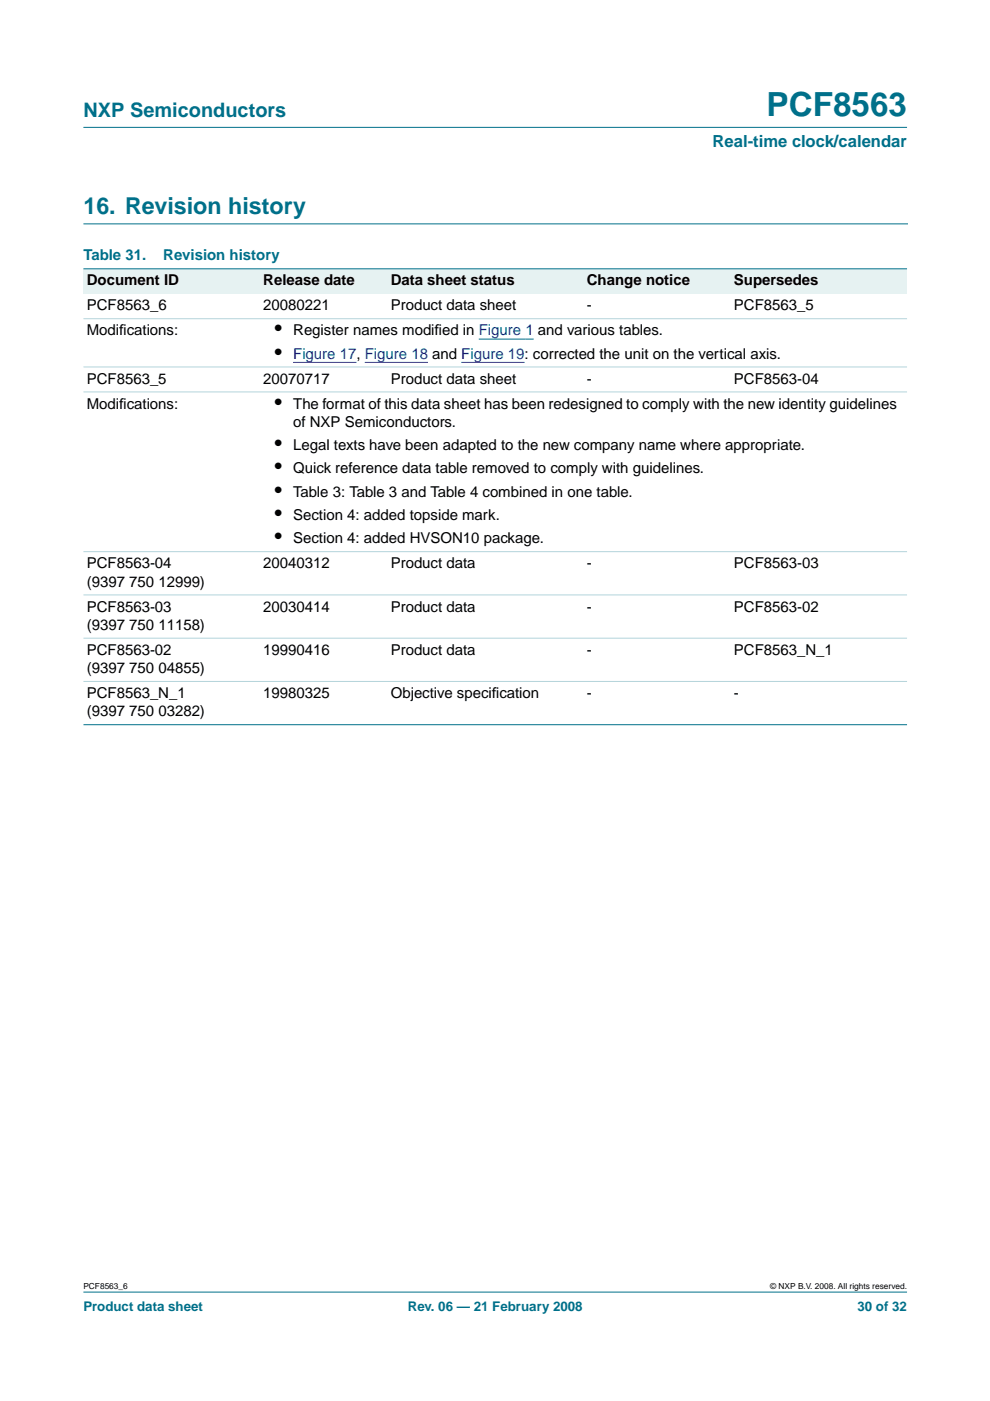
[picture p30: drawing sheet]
<svg xmlns="http://www.w3.org/2000/svg" width="210mm" height="297mm" viewBox="0 0 210 297" stroke-linecap="round" stroke-linejoin="round" font-family="sans-serif">
<defs><g id="words">
<text font-size="7.1" fill="#00708a" x="162.5" y="24.7">PCF8563</text>
<text font-size="4.9" fill="#00708a" x="17.7" y="45.5">16. Revision history</text>
<text font-size="4.2" fill="#00708a" x="17.7" y="24.9">NXP Semiconductors</text>
<g font-size="4.2">
<text x="58.2" y="71.1">•</text>
<text x="58.2" y="76">•</text>
<text x="58.2" y="86.6">•</text>
<text x="58.2" y="95.4">•</text>
<text x="58.2" y="100.4">•</text>
<text x="58.2" y="105.3">•</text>
<text x="58.2" y="110.3">•</text>
<text x="58.2" y="115.2">•</text>
</g>
<text font-size="3.5" fill="#00708a" x="151.1" y="31.1">Real-time clock/calendar</text>
<g font-size="3.2" fill="#00708a">
<text x="17.7" y="55.2">Table 31.</text>
<text x="34.6" y="55.2">Revision history</text>
</g>
<g font-size="3.2">
<text x="18.4" y="60.5">Document ID</text>
<text x="18.4" y="65.8">PCF8563_6</text>
<text x="55.8" y="60.5">Release date</text>
<text x="55.8" y="65.8">20080221</text>
<text x="82.8" y="60.5">Data sheet status</text>
<text x="82.8" y="65.8">Product data sheet</text>
<text x="124.4" y="60.5">Change notice</text>
<text x="124.4" y="65.8">-</text>
<text x="155.6" y="60.5">Supersedes</text>
<text x="155.6" y="65.8">PCF8563_5</text>
<text x="18.4" y="71.1">Modif</text>
<text x="25.3" y="71.1">ications:</text>
<text x="62.2" y="71.1">Register names modif</text>
<text x="92.2" y="71.1">ied in Figure 1 and various tables.</text>
<text x="18.4" y="81.3">PCF8563_5</text>
<text x="55.8" y="81.3">20070717</text>
<text x="82.8" y="81.3">Product data sheet</text>
<text x="124.4" y="81.3">-</text>
<text x="155.6" y="81.3">PCF8563-04</text>
<text x="18.4" y="86.6">Modif</text>
<text x="25.3" y="86.6">ications:</text>
<text x="62.2" y="86.6">The format of this data sheet has been redesigned to comply with the new identity guidelines</text>
<text x="62.2" y="90.5">of NXP Semiconductors.</text>
<text x="62.2" y="95.4">Legal texts have been adapted to the new company name where appropriate.</text>
<text x="62.2" y="100.4">Quick reference data table removed to comply with guidelines.</text>
<text x="62.2" y="105.3">Table 3: Table 3 and Table 4 combined in one table.</text>
<text x="62.2" y="110.3">Section 4: added topside mark.</text>
<text x="62.2" y="115.2">Section 4: added HVSON10 package.</text>
<text x="18.4" y="120.5">PCF8563-04</text>
<text x="18.4" y="124.4">(9397 750 12999)</text>
<text x="55.8" y="120.5">20040312</text>
<text x="82.8" y="120.5">Product data</text>
<text x="124.4" y="120.5">-</text>
<text x="155.6" y="120.5">PCF8563-03</text>
<text x="18.4" y="129.7">PCF8563-03</text>
<text x="55.8" y="129.7">20030414</text>
<text x="82.8" y="129.7">Product data</text>
<text x="124.4" y="129.7">-</text>
<text x="155.6" y="129.7">PCF8563-02</text>
<text x="18.4" y="133.5">(9397 750 11158)</text>
<text x="18.4" y="138.8">PCF8563-02</text>
<text x="18.4" y="142.7">(9397 750 04855)</text>
<text x="55.8" y="138.8">19990416</text>
<text x="82.8" y="138.8">Product data</text>
<text x="124.4" y="138.8">-</text>
<text x="155.6" y="138.8">PCF8563_N_1</text>
<text x="18.4" y="148">PCF8563_N_1</text>
<text x="55.8" y="148">19980325</text>
<text x="82.8" y="148">Objective specif</text>
<text x="104.3" y="148">ication</text>
<text x="124.4" y="148">-</text>
<text x="155.6" y="148">-</text>
<text x="18.4" y="151.9">(9397 750 03282)</text>
</g>
<text font-size="3.2" fill="#00f" x="62.2" y="76">Figure 17, Figure 18 and Figure 19: corrected the unit on the vertical axis.</text>
<g font-size="2.8" fill="#00708a">
<text x="17.7" y="278">Product data sheet</text>
<text x="86.5" y="278">Rev. 06 — 21 February 2008</text>
<text x="181.8" y="278">30 of 32</text>
</g>
<g font-size="1.8">
<text x="17.7" y="273.4">PCF8563_6</text>
<text x="163.3" y="273.4">© NXP B.V. 2008. All rights reserved.</text>
</g>
</g></defs>
<g fill="#00708a" stroke="#00708a" stroke-width=".21">
<path d="M17.7 273.9h174.6z"/>
<path d="M17.7 27h174.6z"/>
</g>
<path d="M17.7 47.5h174.7" fill="none" stroke="#00708a" stroke-width=".21"/>
<g fill="#e6f2f2">
<path d="M17.7 57h37.4v5.3h-37.4z" fill-rule="evenodd"/>
<path d="M55.1 57h27v5.3h-27z" fill-rule="evenodd"/>
<path d="M82.1 57h41.6v5.3h-41.6z" fill-rule="evenodd"/>
<path d="M123.7 57h31.2v5.3h-31.2z" fill-rule="evenodd"/>
<path d="M154.9 57h37.4v5.3h-37.4z" fill-rule="evenodd"/>
</g>
<path d="M62.2 76.8h13.4M77.3 76.8h13.4M97.8 76.8h13.4M101.5 71.9h11.7" fill="none" stroke="#00f" stroke-width=".21"/>
<g fill="#00708a" stroke="#00708a" stroke-width=".21">
<path d="M17.7 57h174.6z"/>
<path d="M17.7 153.7h174.6z"/>
</g>
<g fill="#b3d4db" stroke="#b3d4db" stroke-width=".21">
<path d="M17.7 67.6h174.6z"/>
<path d="M17.7 77.8h174.6z"/>
<path d="M17.7 83.1h174.6z"/>
<path d="M17.7 117h174.6z"/>
<path d="M17.7 126.1h174.6z"/>
<path d="M17.7 135.3h174.6z"/>
<path d="M17.7 144.5h174.6z"/>
</g>
<use href="#words"/>
</svg>
